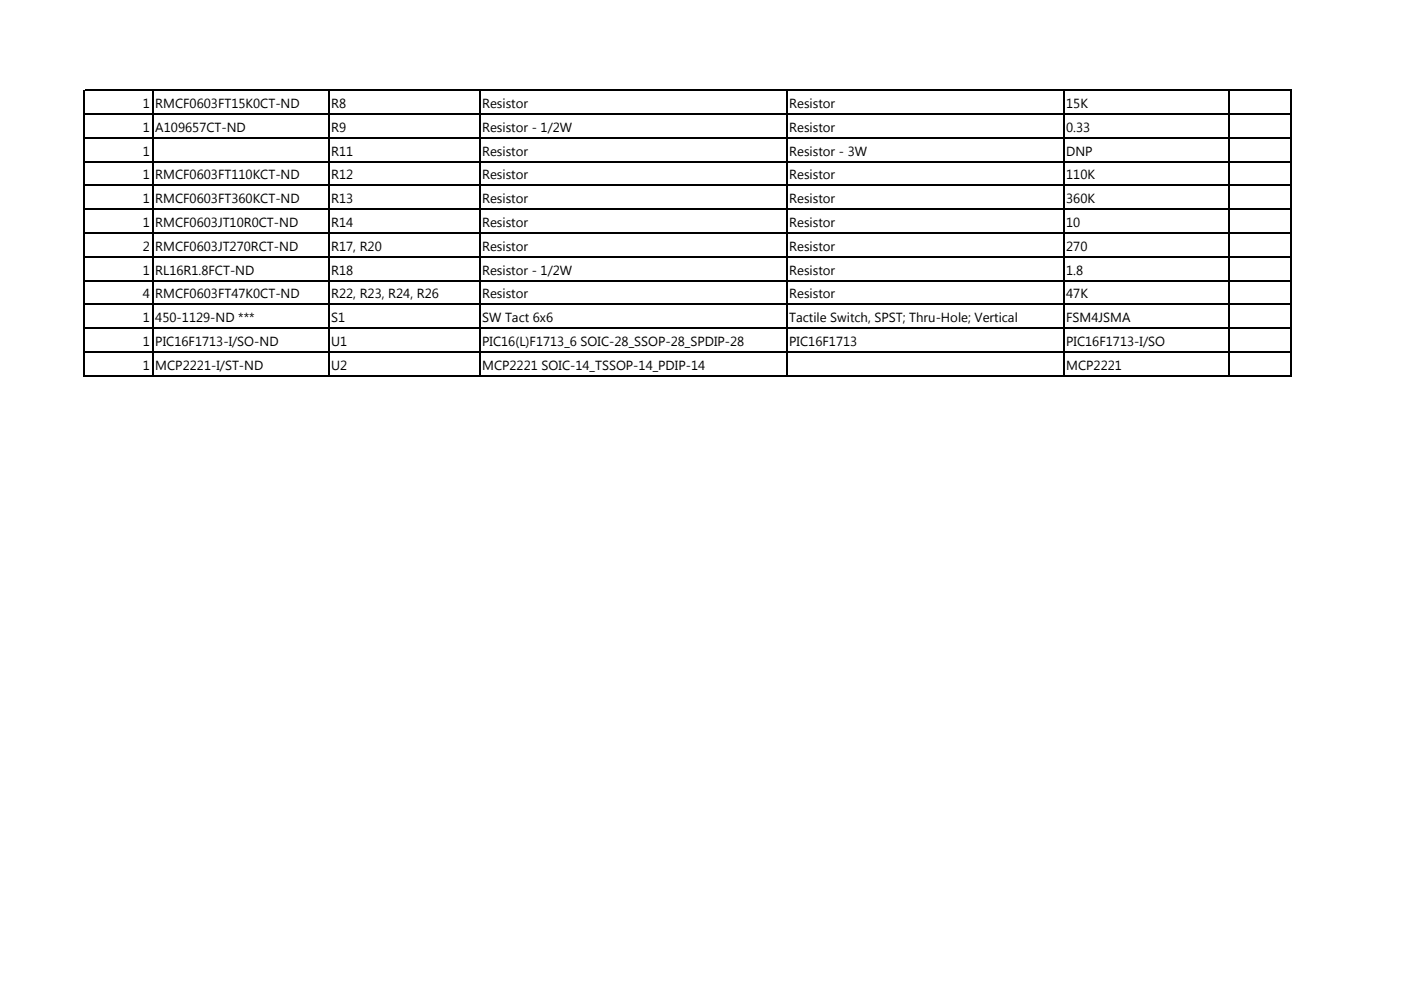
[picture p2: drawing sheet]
<svg xmlns="http://www.w3.org/2000/svg" width="297mm" height="210mm" viewBox="0 0 297 210" stroke-linecap="round" stroke-linejoin="round" font-family="sans-serif">
<defs><g id="words">
<g font-size="2.8">
<text x="30.3" y="22.9">1 RMCF0603FT15K0CT-ND</text>
<text x="70.2" y="22.9">R8</text>
<text x="102.2" y="22.9">Resistor</text>
<text x="167.3" y="22.9">Resistor</text>
<text x="226.1" y="22.9">15K</text>
<text x="30.3" y="28">1 A109657CT-ND</text>
<text x="70.2" y="28">R9</text>
<text x="102.2" y="28">Resistor - 1/2W</text>
<text x="167.3" y="28">Resistor</text>
<text x="226.1" y="28">0.33</text>
<text x="30.3" y="33">1</text>
<text x="70.2" y="33">R11</text>
<text x="102.2" y="33">Resistor</text>
<text x="167.3" y="33">Resistor - 3W</text>
<text x="226.1" y="33">DNP</text>
<text x="30.3" y="38.1">1 RMCF0603FT110KCT-ND</text>
<text x="70.2" y="38.1">R12</text>
<text x="102.2" y="38.1">Resistor</text>
<text x="167.3" y="38.1">Resistor</text>
<text x="226.1" y="38.1">110K</text>
<text x="30.3" y="43.1">1 RMCF0603FT360KCT-ND</text>
<text x="70.2" y="43.1">R13</text>
<text x="102.2" y="43.1">Resistor</text>
<text x="167.3" y="43.1">Resistor</text>
<text x="226.1" y="43.1">360K</text>
<text x="30.3" y="48.1">1 RMCF0603JT10R0CT-ND</text>
<text x="30.3" y="53.2">2 RMCF0603JT270RCT-ND</text>
<text x="70.2" y="48.1">R14</text>
<text x="70.2" y="53.2">R17, R20</text>
<text x="102.2" y="48.1">Resistor</text>
<text x="102.2" y="53.2">Resistor</text>
<text x="167.3" y="48.1">Resistor</text>
<text x="167.3" y="53.2">Resistor</text>
<text x="226.1" y="48.1">10</text>
<text x="226.1" y="53.2">270</text>
<text x="30.3" y="58.2">1 RL16R1.8FCT-ND</text>
<text x="70.2" y="58.2">R18</text>
<text x="102.2" y="58.2">Resistor - 1/2W</text>
<text x="167.3" y="58.2">Resistor</text>
<text x="226.1" y="58.2">1.8</text>
<text x="30.3" y="63.2">4 RMCF0603FT47K0CT-ND</text>
<text x="70.2" y="63.2">R22, R23, R24, R26</text>
<text x="102.2" y="63.2">Resistor</text>
<text x="167.3" y="63.2">Resistor</text>
<text x="226.1" y="63.2">47K</text>
<text x="30.3" y="68.3">1 450-1129-ND ***</text>
<text x="70.2" y="68.3">S1</text>
<text x="102.2" y="68.3">SW Tact 6x6</text>
<text x="167.3" y="68.3">Tactile Switch, SPST; Thru-Hole; Vertical</text>
<text x="226.1" y="68.3">FSM4JSMA</text>
<text x="30.3" y="73.3">1 PIC16F1713-I/SO-ND</text>
<text x="70.2" y="73.3">U1</text>
<text x="102.2" y="73.3">PIC16(L)F1713_6 SOIC-28_SSOP-28_SPDIP-28</text>
<text x="167.3" y="73.3">PIC16F1713</text>
<text x="226" y="73.3">PIC16F1713-I/SO</text>
<text x="30.3" y="78.4">1 MCP2221-I/ST-ND</text>
<text x="70.2" y="78.4">U2</text>
<text x="102.2" y="78.4">MCP2221 SOIC-14_TSSOP-14_PDIP-14</text>
<text x="226.1" y="78.4">MCP2221</text>
</g>
</g></defs>
<g fill="none" stroke="#000" stroke-width=".34">
<path d="M17.9 19v60.8M18.1 19.2h255.7M32.4 19.3v60.5M69.7 19.3v60.5M101.7 19.3v60.5M166.8 19.3v60.5M225.5 19.3v60.5M260.6 19.3v60.5M273.6 19.3v60.5M18.1 24.2h255.7M18.1 29.3h255.7M18.1 34.3h255.7"/>
<path d="M18.1 39.3h255.7M18.1 44.4h255.7M18.1 49.4h255.7M18.1 54.4h255.7M18.1 59.5h255.7M18.1 64.5h255.7M18.1 69.6h255.7M18.1 74.6h255.7M18.1 79.6h255.7"/>
</g>
<use href="#words"/>
</svg>
